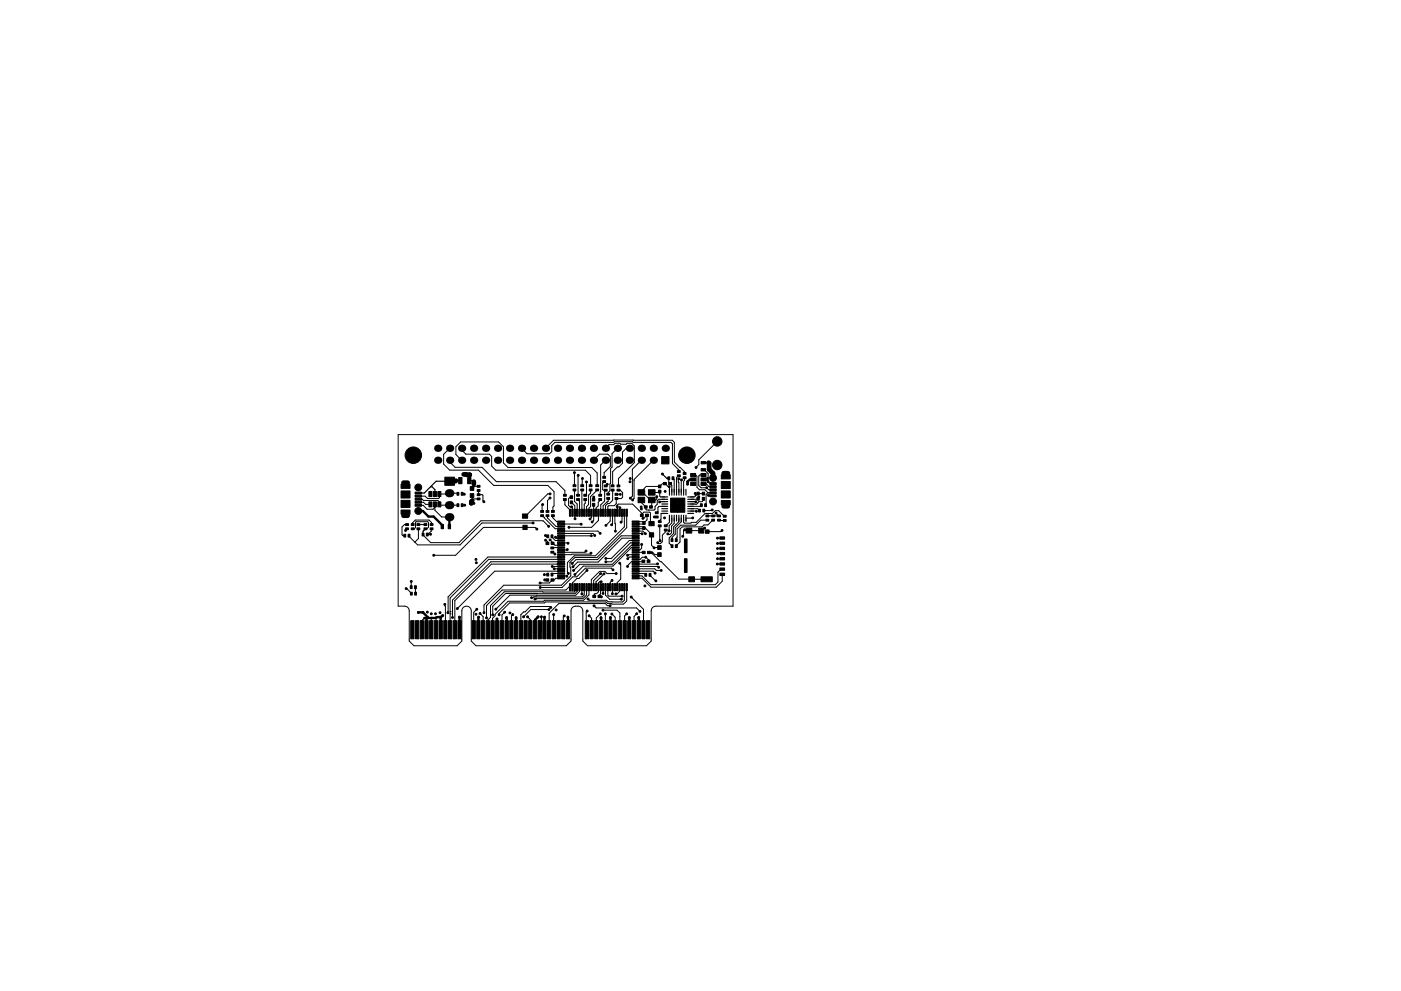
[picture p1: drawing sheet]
<svg xmlns="http://www.w3.org/2000/svg" width="297mm" height="210mm" viewBox="0 0 297 210" stroke-linecap="round" stroke-linejoin="round" font-family="sans-serif">
<g fill="none" stroke="#000" stroke-width=".21">
<path d="M84.4 92.2h71v36.4h-16.3a1 1 0 0 0-1 1v6.4l-1 1h-12.5l-1-1v-6.4a1 1 0 0 0-1-1h-.5a1 1 0 0 0-1 1v6.4l-1 1h-19.2l-1-1v-6.4a1 1 0 0 0-1-1 1 1 0 0 0-1 1v6.4l-1 1h-9.1l-1-1v-6.4a1 1 0 0 0-1-1h-1.4zM95.3 97.6v.4l1.2 1.1h5.7l3 3.1h12.7l1.9 1.9v1M95.3 95.1l-1.2 1.3v2.1l1.2 1.2h6.1l3.3 3.3h11.4l1.4 1.3v3l-.3 .3v.9M97.9 95.1v.4l.9 .9h5l.4 .4v2.1l.9 .9h19l1.1 1.1v2.1M97.9 97.6l-1.2-1.2v-1.6l1-1h8l1 1v3.4l1 1h17.8l1.1 1.1v2.7M110.6 94.7v.4l1.2 1.2h4.7l.5-.5v-1.3l.6-.6h12.5l.2-.2 12 .2 .3 .3v4.1l1.3 1.4v.3M115.7 95.1l1.7-1.7h25.1l.5 .4v4.2l2.2 2.1v.4M125.8 97.1v.5l1.3-1.2h1.8l.5 .5v2.1l-1.3 1.3v1M128.4 97.6l-1 1.1-.1 6.4M128.4 95.1l.7-.8h1l.3-.2h1l.2 .2 2.3-.2 .6 .5v3.6l-3.4 3.3v1.6M130.9 95.1l-1.1 1.1v2.9l-.3 .3-.2 4.7-.4 .4v.3M130.9 97.6v.3"/>
<path d="M133.4 95.5v-.4h-.6l-.8 .8v2.4l-.8 .8h-.3l-1 1v3M136 95v.1M136 97.6l-1.9 2v5.7l-.5 .4M138.5 97.6l-4.1 4.1v4.1l-.3 .3M149.1 99.7h.2l.8 .8v1.7M151.6 93.7h.5l-3.9 3.9v1l-.6 .6M86 102.4v.8M86 108.7v.7M86.3 111.3h-.6l-.5 .5v1.7l.2 .1h.4M86.4 112.2l-.4 .3M87.5 111.3v-.4l.6-.6h2.9l.5 .6v.4M88.7 105.9h.8l.3 .3h3l.4 .3v.5l.1 .2h3.8"/>
<path d="M88.7 107.2h1l.9 .8h1.2l.4-.3M88.7 106.6h1.1l.4 .4h1.1M88.7 111.3h1.5M88.7 112.2v2.1l-.8 .7M91.5 112.2l-.1 .5-.8 .7h.7M92.2 107v1.3l1.4 1.4h1.7M97.1 104.8l-.1-.2h-1.7l-.1 .2h-2v.8l-.2 .1h-2.4l-.5-.4h-1.4M98 107.2h.5M98 104.8l.4 .1M98.5 107.2h.1M100.1 103.6h.1M101.5 104.1v.9h.8l.1 .1v1.1l.2 .2"/>
<path d="M101.5 103.2h-1l-.4 .4M101.5 105.9h-1l-.4 .3M105.7 102.2h.1M113 111h-10.8l-4.7 4.6h-9l-1.8-2M113.8 112.3l-.3-.4h-11l-5.9 5.9h-4.6M114.9 109.4l2.8 2.8h1.3M115.1 107l-.2 1.5M115.7 113.7l.4 .1M115.7 113.6v.1M115.7 114.6l.4 .3v.4M116.1 109.4v.5l1.8 1.8h1.1M116.3 111.7l-1.2-1.2h-13.1l-4.7 4.6h-6l-1.6-1.6v-.8l1.1-.9v-.9l-.1-.2h-2.5l-.1 .1v1.1l-.3 .3h-.3"/>
<path d="M116.6 105.6l-.5 .6v2.3M116.6 104.8h-.5l-4.8 4.7M116.6 114.5l.6 .6v.2l.5 .4h1.3M117 113.8v.2l.7 .7h1.3M117.1 117.2l.6 .3M117.2 109.4v.4l.8 .9h1M117.8 114l.2 .2h1M119 118.2h-15.5l-8.5 8.4v3.4M119 115.2l1.4 .1M119 118.7h-15.4l-8.2 8.2v7.4M119 111.2h4.2M119 116.2l-1.9 .1"/>
<path d="M119 119.2h-14.9l-8.2 8.1v3.7M119 119.7h-14.8l-7.8 7.7v6.9M119 113.2h6.8l.3 .4M119 112.7h7.8l.4 .5M119.8 106v1.1l1.1 1.1v.6M120.3 116.6l-1.3 .1M121.2 105.5h-.4l-.3 .3v1.4l.9 .5v1.1M121.2 106.6h.1M121.2 106.6l.7 .7v2.8M121.8 103.9v2.5l.6 .5v1.9M121.8 100.3v2.7M122.6 106l.3 .4v2.4"/>
<path d="M122.6 100.9v4.2M123.4 103.9v4.9M123.5 101.5l-.1 1.5M124.1 106v.8l-.2 .2v1.8M124.2 116.9l-.2 .3h-5M124.3 102.3v2.4l-.2 .4M125.2 103.9v.7l-.4 .4v2.1l-.4 .4v1.3M125.3 117.4l-.2 .2-6.1 .1M125.4 108.8v1l-.3 .3M125.4 113.7h-6.4M125.9 107.1v3.3l-.3 .3M125.9 105.5v.5"/>
<path d="M126 118.3h.1M126.6 103.9v.1M126.6 104l-1.4 1.4v2.1l-.3 .3v1M126.9 108.8v1.6l-1.5 1.5h-4.8M127.3 106l-.5 .5v.8l-.4 .5v1M128.1 102.2l-.3 .3v1.4l.6 .1-.2 .2v2.1l-.8 .8v1.7M128.4 103.1h.1M128.7 102.8l-.3 .3M128.9 105.7v.6l-1 1v1.5M129.4 108.8v1.8l-.9 .9M129.9 108.8v2.3l-.2 .2M129.9 104v2.1l-.7 .7h-.4l-.4 .5v1.5"/>
<path d="M130.4 108.8l.1 3.9M130.7 104.9h.8M130.9 107.5h.1M130.9 108.8v-1.6l.2-.2h3l2 1.9v.4M131.1 104h.4l.5 .5v1l-.3 .3h-1v1.1l-.5 .4h-1.1l-.2 .2v1.3M131.4 119.5l.2 .2v3.2l-.7 .7v1M131.4 107.7v1.1M131.9 108.8v1.8l-.2 .2M132.4 108.8v3l-6.2 6.1h-4.5l-1.4 1.5v2.1l.2 .2M132.9 108.8v3.2l-6.3 6.3h-4.7l-1.1 1 .2 2.9-2 2h-12.2l-4.2 4.2v1.6M134.1 101.8h.1M134.4 101.9h.1"/>
<path d="M134.8 110.7h1.7l.2 .3-.2 .2h-1.7M134.8 118.2h-1.3l-.4 .3M134.8 117.7h-1.6l-.2 .1M134.8 117.2h1.7M134.8 115.2h-1.1l-4.1 4h-1.2M134.8 118.7h.9l.5-.5h.8l.5 .6v.3M134.8 116.2h-.9l-4 3.9h-6.2l-1.8 1.8M134.8 115.7h-.9l-4.1 4h-6.9l-1.3 1.3M134.8 111.7l1.6 .1 .3 .3-.2 .1h-1.7M134.8 114.2h-2.9l-5.1 5.1h-4.3l-1 .9M134.8 113.7h-3.1l-5 5h-4.6l-.8 .8M134.8 113.2l1.3 .1"/>
<path d="M134.8 112.7h1.5l.5 .5M134.8 114.7h-1.4l-3.8 3.8h-1.2M136 115.5v.8l-.3 .4h-.9M136.1 109.1l.4-.4h1.2l.2 .1v2.1l.2 .2M136.3 110l.9-.7v1l-.7 .7M136.4 119.1l-.1 .1h-2.4l-.8 .8v.2M136.5 112.1h.3l1.3 1.3v2.3l.6 .5h1.1M137.6 117.2l.6 .1M138.2 117.3h.2l.4 .4h1M138.2 117.3l5.7 5.6h2.7M138.2 104.5h1.5l.2-.2v1l.1 .1h.9M138.2 106.1v1.3l-.2 .2"/>
<path d="M138.7 109.7h.1M138.7 109.7h.5M139.4 119.6l-4.6 .1M139.9 111.6l.1 3.1M140.9 107.4h-1.2l-.2 .2v.9l-.3 .3M140.9 108.9l-.7 .1v1.1l-.3 .3v.3M140.9 106.4l-1 .1M140.9 105.9h-1.2l-.4 .4v.7l-.4 .4v.6l-.2 .2h-1.6l-.2-.2v-.4l-.9-1v-.5M141.1 112.5v.3l-.7 .7v1.4l-.4 .4h-.3l-.2-.2M141.1 111.6h.1M141.8 101.5v.8l.6 .7v1.4M141.9 104.4v-1.1h-.2l-.7-.7h-.5l-.6 .6h-2.9l-1 1v.3h.3l1.6 1.6h1.1l.2-.2v-.5"/>
<path d="M141.9 109.9v.9l-.7 .8M142.1 102.5v.1M142.4 109.9v1.1l-.5 .5v1.1M142.7 101.5l.2 .2v2.7M142.9 109.9v1.2l-.5 .5v1.4l-.4 .4-.4-.1M143.3 111.3h.1M143.9 101.6l-.1 .7 .1 .1v2M143.9 100.9l-.5 .4v3.1M143.9 109.9v.8l-1.1 1.1v1.4l-.9 .9v1.1l.6 .7M144.4 109.9v.8l-1.2 1.3v1.3l-.7 .7v.6M144.5 101.8l-.1 2.6M145.2 101.4v.5l-.3 .2v2.3"/>
<path d="M146.4 107.9h1.5l.4 .4M146.4 106.4l1.1 .1M146.4 108.4l1.2 .1M146.9 109.9h-1.5v.7M147 100.8h.5l.3 .3v2.3l.5 .5h1.2l.6 .7M147.4 104.7l.1 .5M148.2 105.4v.3l-.3 .2h-1.5M148.7 107.2l-.3 .2h-2M149 100.9h.2M149.1 105.8v.3l-.3 .3h-.6l-.5 .6-1.3-.1M149.1 104.7h-1.1l-.7 .7h-.9M149.2 102.7h.6l.5 .6h.9"/>
<path d="M149.2 100.8h-.9l-.1 .2v2l.4 .5h1.2M149.4 112l-.5 .6-4-.1v1.1l-.1 .2M149.8 103.5h.1M149.8 103.5l.4 .4h1M150 110.4h-1.4l-1.1 1h-3.2l-.7 .8-.1 2.4M150.2 105.1l1 .1M150.6 102.6h.6M151 108.2l-.1 .1h-1.7M151.2 104.6h-1.2l-.3 .3-.1 2.3M151.2 110.4l-1.1 1h-.8l-.4 .4h-4.3l-.4 .4v2.8l-.8 .9M152.1 119.7h1M152.1 119.7h.1"/>
<path d="M152.1 118.5l1 .1M152.1 114.2h.1M152.1 114.2h1M152.2 117.5h.9M152.2 117.5h.1M152.4 110.4h1.3M153.1 112.5l-.3 .3h-2.9M153.1 115.3h-1M153.1 116.4h-1M153.7 109.5l-1.3-1.1h-.8l-.5 .5h-1.6l-1.9 1.9-2.5 .2-.2-.2v-.9M153.9 100.4v.8M153.9 106.7v.7"/>
<path d="M86.1 124.9l1.1 1.1M87.2 123.4v1.2M88.1 124.6v1.3M88.1 125.9v.1M91.4 131.2v3.1M92.4 131.1v3.2M93.3 130.9l.1 .1M93.4 131h.1M93.9 130.6l-.5 .4M94.3 128.2l.1 .4v5.7M95.4 130.2h.1M95.4 129.8h.1"/>
<path d="M97.4 130.9v.1M101.1 129.3l-.7 .6v4.4M101.5 130.9l-.1 .1M101.8 130.2l.6 .6v3.5M107 129.9l-.6 .6v3.8M107.4 130.9v.2M108.7 130.4l-.3 .3v3.6M109.4 131v.1M111.9 130.9l.5 .5v2.9M113.9 125.9l.1 .1M114.8 130.9v3l-.4 .4M115.4 121.9h.7"/>
<path d="M115.4 130.9h.1M115.5 123l.5 .1M116.4 129.3h-3.9l-1.5 1.6M116.8 128.9l-.2-.2h-4.1l-1.2 1.1h-.3l-.6 .6v3.9M117.1 120.2h1.9M117.1 120.2h.1M117.4 130.4v3.9M117.5 120.7h.1M117.5 120.7h1.5M119 122.2l1.2 .1M119 122.7h-1.1l-.4 .4h-.4l-.6 .6h-2M119 121.7h-1.7l-.3 .2"/>
<path d="M119 121.2h-14.1l-7.9 7.9M119.6 130.7l-.2 .2v3.4M120.4 130.9v.1M120.9 124.6h-.3l-.6 .6h-13.5l-3.3 3.3v2.6M121.9 124.6v.9l-.2 .1h-14.8l-2.9 2.9v2.5l-.6 .5v2.8M122.4 124.6v.9l-.5 .5-14.7-.1-2.7 2.7v1.9M122.9 124.6v.9l-.9 .8h-13.9l-3 2.9M123.4 126h.1M123.4 124.6v1.4M123.9 124.6v1.6l-.5 .5-10.2-.1-.2 .2h-.3M124.4 124.6v1.6l-.8 .8-10.2 .1M124.5 121l-1.8 1.7h-.4l-.9 1v.9"/>
<path d="M124.5 129.6l-.2 .2v4.3l.1 .2M124.9 124.6v1.6l-1.2 1.2h-8.2l-.2 .2h-7.6l-2.7 2.7v.3l-.6 .6v3.1M124.9 130.7l.5 .5v3.1M125.9 128.5l.5 .5h8.5l.8 .7M127.3 130.2l-.9 .9v3.2M127.3 121.7l-1.4 1.5v1.4M127.4 124.6l-.1 1.4-.2 .2v.3l.4 .1M127.4 131v.1M127.5 123.4h-.4l-.2 .3v1.9l-.4 .4-.5 .1v.4M127.8 129.5h3l.6 .6v4.2M127.9 124.6v1.3M127.9 125.9h.1"/>
<path d="M128.1 121.7l-1.7 1.7v1.2M128.4 130.2v4.1M128.4 124.6v1.7l.8 .8h2.6M128.9 124.6v1.7l.2 .2h2.8M129.4 128.5h-.6l-.5-.4h-9.8l-2.1 2v4.2M129.4 131h.1M129.7 130.3l.7 .7v3.3M129.8 123.1l-.4 .4v1.1M129.9 125.9l-.1 .1M129.9 124.6v1.3M130 120.9l-.4-.4h-5.5l-1.8 1.9h-.9l-2.2 2.2h-4.7M130.6 121.7h-1.9l-.5-.5h-1.1l-1.7 1.8v1.6"/>
<path d="M130.9 123.8h.1M131.4 124.6v.9l-.5 .5h-.3M132.4 124.6v2.8l-.4 .3h-3.1l-.3-.3h-3.7l-.2-.3M132.9 130.2l-.5 .5v3.6M132.9 124.6v2.9l-.7 .7h-2.5l-.1-.2h-.8l-.3-.3h-12.9l-.2 .2h-7.4l-2.2 2.2v.3M133.4 131h.1M133.8 126.7l2.6 2.6v5M134.4 134.2v.1M134.8 121.7h1.8l.3 .3M134.8 120.2h4.7l.1 .2M134.8 120.7h4l.4 .3h1M134.8 121.2h3.7l.4 .4"/>
<path d="M135 130.2l-.6 .6v3.5M135.4 131h.1M137.8 122l1.3 1.2M146.6 122.9h3.2M146.6 122.9h.1M153.1 120.8h-.2l-.7 .6v2.1l-.5 .5h-13.7l-1.9-1.8h-1.3M153.1 121.9v1.4l-1.2 1.3h-13.9l-1.9-1.9h-1.3"/>
</g>
<g fill="#000" stroke="#000" stroke-width=".21">
<path d="M140.3 96.9h1.5v1.5h-1.5zM143.6 99.8h.6v.4h-.6zM148.7 97.9h.9v.5h-.9zM148.7 99.4h.9v.5h-.9zM85 106.2h1.9v1.5h-1.9zM85 108.2h1.9v.9h-1.9zM85 104.2h1.9v1.5h-1.9zM85 102.7h1.9v.9h-1.9zM85.6 113.3h.4v.6h-.4zM86 112h.6v.4h-.6zM86 111.1h.6v.4h-.6zM86.5 113.3h.4v.6h-.4z"/>
<path d="M87.2 112h.6v.4h-.6zM87.2 111.1h.6v.4h-.6zM88 104.4h1.4v.4h-1.4zM88 105.1h1.4v.4h-1.4zM88 105.7h1.4v.4h-1.4zM88 106.4h1.4v.4h-1.4zM88 107h1.4v.4h-1.4zM88.4 112h.6v.4h-.6zM88.4 111.1h.6v.4h-.6zM89.5 113.1h.4v.6h-.4zM89.9 112h.6v.4h-.6zM89.9 111.1h.6v.4h-.6z"/>
<path d="M90.4 113.1h.4v.6h-.4zM90.9 106.5h.7v1h-.7zM90.9 104.3h.7v1h-.7zM91.2 112h.6v.4h-.6zM91.2 111.1h.6v.4h-.6zM91.9 106.5h.6v1h-.6zM91.9 104.3h.6v1h-.6zM92.8 106.5h.7v1h-.7zM92.8 104.3h.7v1h-.7zM93.5 111.3h.5v.9h-.5zM95 111.3h.5v.9h-.5zM94.3 101.2h2v1.8h-2z"/>
<path d="M96.9 106.9h.4v.6h-.4zM96.9 104.5h.4v.6h-.4zM97.8 106.9h.4v.6h-.4zM97.3 101.3h.7v1.3h-.7zM97.8 104.5h.4v.6h-.4zM99.7 103.2h.8v.8h-.8zM99.7 104.7h.8v.8h-.8zM99.2 101.3h.7v1.3h-.7zM101.2 103h.6v.4h-.6zM101.2 103.9h.6v.4h-.6zM101.2 104.8h.6v.4h-.6zM101.2 105.7h.6v.4h-.6z"/>
<path d="M110.9 111.5h.9v.9h-.9zM110.8 109.1h1.1v.9h-1.1zM114.6 108.3h.6v.4h-.6zM114.6 109.2h.6v.4h-.6zM115.8 108.3h.6v.4h-.6zM115.8 109.2h.6v.4h-.6zM115.9 113.5h.4v.6h-.4zM115.8 115h.6v.5h-.6zM116.8 116.1h.6v.4h-.6zM116.8 117h.6v.4h-.6zM116.9 108.3h.6v.4h-.6zM116.9 109.2h.6v.4h-.6z"/>
<path d="M116.8 113.5h.4v.6h-.4zM116.9 115h.6v.5h-.6zM119.5 104.9h.6v.4h-.6zM119.5 105.8h.6v.4h-.6zM118.2 110.5h1.5v.3h-1.5zM118.2 111h1.5v.3h-1.5zM118.2 111.5h1.5v.3h-1.5zM118.2 112h1.5v.3h-1.5zM118.2 112.5h1.5v.3h-1.5zM118.2 113h1.5v.3h-1.5zM118.2 113.5h1.5v.3h-1.5zM118.2 114h1.5v.3h-1.5z"/>
<path d="M118.2 114.5h1.5v.3h-1.5zM118.2 115h1.5v.3h-1.5zM118.2 115.5h1.5v.3h-1.5zM118.2 116h1.5v.3h-1.5zM118.2 116.5h1.5v.3h-1.5zM118.2 117h1.5v.3h-1.5zM118.2 117.5h1.5v.3h-1.5zM118.2 118h1.5v.3h-1.5zM118.2 118.5h1.5v.3h-1.5zM118.2 119h1.5v.3h-1.5zM118.2 119.5h1.5v.3h-1.5zM120.7 108h.3v1.5h-.3z"/>
<path d="M121.2 108h.3v1.5h-.3zM120.9 106.3h.5v.6h-.5zM120.9 105.2h.5v.6h-.5zM121.5 102.8h.6v.4h-.6zM121.5 103.7h.6v.4h-.6zM121.7 108h.3v1.5h-.3zM122.2 108h.3v1.5h-.3zM122.3 104.9h.6v.4h-.6zM122.3 105.8h.6v.4h-.6zM122.7 108h.3v1.5h-.3zM123.1 102.8h.6v.4h-.6zM123.1 103.7h.6v.4h-.6z"/>
<path d="M123.2 108h.3v1.5h-.3zM123.7 108h.3v1.5h-.3zM123.8 104.9h.6v.4h-.6zM123.8 105.8h.6v.4h-.6zM124.2 108h.3v1.5h-.3zM124.7 108h.3v1.5h-.3zM124.9 102.8h.6v.4h-.6zM124.9 103.7h.6v.4h-.6zM125.2 108h.3v1.5h-.3zM125.7 108h.3v1.5h-.3zM125.6 106.8h.5v.6h-.5zM125.6 105.7h.5v.6h-.5z"/>
<path d="M126.2 108h.3v1.5h-.3zM126.3 102.8h.6v.4h-.6zM126.3 103.7h.6v.4h-.6zM126.7 108h.3v1.5h-.3zM127 104.9h.6v.4h-.6zM127 105.8h.6v.4h-.6zM127.2 108h.3v1.5h-.3zM127.7 108h.3v1.5h-.3zM127.8 101.1h.6v.4h-.6zM127.8 102h.6v.4h-.6zM128.1 102.9h.6v.4h-.6zM128.1 103.8h.6v.4h-.6z"/>
<path d="M128.2 108h.3v1.5h-.3zM128.6 104.6h.6v.4h-.6zM128.6 105.5h.6v.4h-.6zM128.7 108h.3v1.5h-.3zM129.2 108h.3v1.5h-.3zM129.6 102.9h.6v.4h-.6zM129.6 103.8h.6v.4h-.6zM129.7 108h.3v1.5h-.3zM130.2 108h.3v1.5h-.3zM130.4 104.7h.6v.4h-.6zM130.4 105.6h.6v.4h-.6zM130.7 108h.3v1.5h-.3z"/>
<path d="M130.8 102.9h.6v.4h-.6zM130.8 103.8h.6v.4h-.6zM131.2 108h.3v1.5h-.3zM131.7 108h.3v1.5h-.3zM132.2 108h.3v1.5h-.3zM132.7 108h.3v1.5h-.3zM134 119.5h1.5v.3h-1.5zM134 119h1.5v.3h-1.5zM134 118.5h1.5v.3h-1.5zM134 118h1.5v.3h-1.5zM134 117.5h1.5v.3h-1.5zM134 117h1.5v.3h-1.5z"/>
<path d="M134 116.5h1.5v.3h-1.5zM134 116h1.5v.3h-1.5zM134 115.5h1.5v.3h-1.5zM134 115h1.5v.3h-1.5zM134 114.5h1.5v.3h-1.5zM134 114h1.5v.3h-1.5zM134 113.5h1.5v.3h-1.5zM134 113h1.5v.3h-1.5zM134 112.5h1.5v.3h-1.5zM134 112h1.5v.3h-1.5zM134 111.5h1.5v.3h-1.5zM134 111h1.5v.3h-1.5z"/>
<path d="M134 110.5h1.5v.3h-1.5zM135.8 109.1h.6v.5h-.6zM136.1 118.8h.6v.5h-.6zM136.2 117h.6v.5h-.6zM136.6 107.3h.6v.5h-.6zM135.3 105.5h1.4v1.2h-1.4zM135.3 103.9h1.4v1.2h-1.4zM136.3 111.8h.5v.6h-.5zM136.3 110.7h.5v.6h-.5zM136.9 109.1h.6v.5h-.6zM137.2 118.8h.6v.5h-.6zM137.3 117h.6v.5h-.6z"/>
<path d="M137.7 107.3h.6v.5h-.6zM137.7 113h.9v.9h-.9zM137.6 110.6h1.1v.9h-1.1zM137.5 103.9h1.4v1.2h-1.4zM137.5 105.5h1.4v1.2h-1.4zM138.9 108.6h.6v.4h-.6zM138.9 109.5h.6v.4h-.6zM139.4 115.8h.8v.8h-.8zM139.4 117.3h.8v.8h-.8zM139.6 110.5h.6v.4h-.6zM139.6 111.4h.6v.4h-.6zM139.6 104h.5v.6h-.5z"/>
<path d="M139.6 102.9h.5v.6h-.5zM140.8 111.4h.6v.4h-.6zM140.8 112.3h.6v.4h-.6zM140.7 102.4h.6v.5h-.6zM141.6 101.2h.4v.6h-.4zM142.3 114.3h.4v.6h-.4zM142.3 115.6h.4v.6h-.4zM141.8 102.4h.6v.5h-.6zM142.5 101.2h.4v.6h-.4zM143.2 114.3h.4v.6h-.4zM143.2 115.6h.4v.6h-.4zM143.6 100.7h.6v.4h-.6z"/>
<path d="M142.2 107.2h1.5v1.5h-1.5zM142.2 105.7h1.5v1.5h-1.5zM144.9 100.3h.6v.4h-.6zM144.9 101.2h.6v.4h-.6zM143.7 105.7h1.5v1.5h-1.5zM143.7 107.2h1.5v1.5h-1.5zM145.1 114.4h.6v2.9h-.6zM145.5 112.1h1.2v1h-1.2zM146.4 100.5h1.1v.6h-1.1zM146.4 102.4h1.1v.6h-1.1zM146.4 101.4h1.1v.7h-1.1zM147.8 105.5h.5v.6h-.5z"/>
<path d="M147.8 104.4h.5v.6h-.5zM148.5 106.9h.4v.6h-.4zM148.1 108h.4v.6h-.4zM148.1 112.1h1.1v1h-1.1zM149.4 106.9h.4v.6h-.4zM148.9 105.5h.5v.6h-.5zM148.9 104.4h.5v.6h-.5zM149 108h.4v.6h-.4zM148.6 102.4h1.1v.6h-1.1zM148.6 101.4h1.1v.7h-1.1zM148.6 100.5h1.1v.6h-1.1zM149.7 110.2h.6v.4h-.6z"/>
<path d="M149.7 109.3h.6v.4h-.6zM149.6 112.4h.7v.8h-.7zM150.9 110.2h.6v.4h-.6zM150.9 109.3h.6v.4h-.6zM150.5 105h1.3v.4h-1.3zM150.5 104.4h1.3v.4h-1.3zM150.5 103.7h1.3v.4h-1.3zM150.5 103.1h1.3v.4h-1.3zM150.5 102.4h1.3v.4h-1.3zM152.1 110.2h.6v.4h-.6zM152.1 109.3h.6v.4h-.6zM153.4 109.3h.6v.4h-.6z"/>
<path d="M153.4 110.2h.6v.4h-.6zM152.6 119.4h1v.5h-1zM152.6 118.3h1v.5h-1zM152.6 117.2h1v.5h-1zM152.6 116.1h1v.5h-1zM152.6 115h1v.5h-1zM152.6 113.9h1v.5h-1zM152.9 102.2h1.9v1.5h-1.9zM152.9 100.7h1.9v.9h-1.9zM152.9 104.2h1.9v1.5h-1.9zM152.9 106.2h1.9v.9h-1.9zM87 124.3h.4v.6h-.4z"/>
<path d="M87 125.7h.4v.6h-.4zM87.1 131.7h.7v3.8h-.7zM87.9 124.3h.4v.6h-.4zM87.9 125.7h.4v.6h-.4zM88.1 131.7h.7v3.8h-.7zM89.1 131.7h.7v3.8h-.7zM90.1 131.7h.7v3.8h-.7zM91.1 131.7h.7v3.8h-.7zM92.1 131.7h.7v3.8h-.7zM93.1 131.7h.7v3.8h-.7zM94.1 131.7h.7v3.8h-.7zM95.1 131.7h.7v3.8h-.7z"/>
<path d="M96.1 131.7h.7v3.8h-.7zM97.1 131.7h.7v3.8h-.7zM100.1 131.7h.7v3.8h-.7zM101.1 131.7h.7v3.8h-.7zM102.1 131.7h.7v3.8h-.7zM103.1 131.7h.7v3.8h-.7zM104.1 131.7h.7v3.8h-.7zM105.1 131.7h.7v3.8h-.7zM106.1 131.7h.7v3.8h-.7zM107.1 131.7h.7v3.8h-.7zM108.1 131.7h.7v3.8h-.7zM109.1 131.7h.7v3.8h-.7z"/>
<path d="M110.1 131.7h.7v3.8h-.7zM111.1 131.7h.7v3.8h-.7zM112.1 131.7h.7v3.8h-.7zM113.1 131.7h.7v3.8h-.7zM114.1 131.7h.7v3.8h-.7zM115.1 131.7h.7v3.8h-.7zM116.1 131.7h.7v3.8h-.7zM115.7 122.8h.6v.5h-.6zM115.9 121.6h.4v.6h-.4zM117.1 131.7h.7v3.8h-.7zM116.8 121.6h.4v.6h-.4zM116.8 122.8h.6v.5h-.6z"/>
<path d="M118.1 131.7h.7v3.8h-.7zM119.1 131.7h.7v3.8h-.7zM118.2 120h1.5v.3h-1.5zM118.2 120.5h1.5v.3h-1.5zM118.2 121h1.5v.3h-1.5zM118.2 121.5h1.5v.3h-1.5zM118.2 122h1.5v.3h-1.5zM118.2 122.5h1.5v.3h-1.5zM120.1 131.7h.7v3.8h-.7zM120.7 123.8h.3v1.5h-.3zM121.2 123.8h.3v1.5h-.3zM121.7 123.8h.3v1.5h-.3z"/>
<path d="M122.2 123.8h.3v1.5h-.3zM122.7 123.8h.3v1.5h-.3zM123.2 123.8h.3v1.5h-.3zM123.7 123.8h.3v1.5h-.3zM124.1 131.7h.7v3.8h-.7zM124.2 123.8h.3v1.5h-.3zM124.7 123.8h.3v1.5h-.3zM125.1 131.7h.7v3.8h-.7zM125.2 123.8h.3v1.5h-.3zM125.7 123.8h.3v1.5h-.3zM126.1 131.7h.7v3.8h-.7zM126.2 123.8h.3v1.5h-.3z"/>
<path d="M125.7 126.3h.6v.5h-.6zM126.7 123.8h.3v1.5h-.3zM127.1 131.7h.7v3.8h-.7zM127.2 123.8h.3v1.5h-.3zM126.8 126.3h.6v.5h-.6zM127.7 123.8h.3v1.5h-.3zM128.1 131.7h.7v3.8h-.7zM128.2 123.8h.3v1.5h-.3zM128.7 123.8h.3v1.5h-.3zM129.1 131.7h.7v3.8h-.7zM129.2 123.8h.3v1.5h-.3zM129.7 123.8h.3v1.5h-.3z"/>
<path d="M130.1 131.7h.7v3.8h-.7zM130.2 123.8h.3v1.5h-.3zM130.7 123.8h.3v1.5h-.3zM131.1 131.7h.7v3.8h-.7zM131.2 123.8h.3v1.5h-.3zM131.7 123.8h.3v1.5h-.3zM132.1 131.7h.7v3.8h-.7zM132.2 123.8h.3v1.5h-.3zM132.7 123.8h.3v1.5h-.3zM133.1 131.7h.7v3.8h-.7zM134.1 131.7h.7v3.8h-.7zM135.1 131.7h.7v3.8h-.7z"/>
<path d="M134 122.5h1.5v.3h-1.5zM134 122h1.5v.3h-1.5zM134 121.5h1.5v.3h-1.5zM134 121h1.5v.3h-1.5zM134 120.5h1.5v.3h-1.5zM134 120h1.5v.3h-1.5zM136.1 131.7h.7v3.8h-.7zM137.1 131.7h.7v3.8h-.7zM136.7 121.7h.4v.6h-.4zM137.6 121.7h.4v.6h-.4zM145.1 118.5h.6v3h-.6zM146 122.4h1.2v1h-1.2z"/>
<path d="M148.6 122.4h2.4v1h-2.4zM152.6 121.6h1v.5h-1zM152.6 120.5h1v.5h-1z"/>
<circle cx="87.6" cy="96.6" r="1.75"/>
<circle cx="145.6" cy="96.6" r="1.75"/>
<circle cx="147.6" cy="99.2" r=".2"/>
<circle cx="152.1" cy="93.7" r="1"/>
<circle cx="152.1" cy="98.7" r="1"/>
<circle cx="86" cy="112.5" r=".2"/>
<circle cx="88.7" cy="103.4" r=".72"/>
<circle cx="88.7" cy="108.4" r=".73"/>
<circle cx="91.3" cy="113.4" r=".2"/>
<circle cx="92" cy="117.8" r=".2"/>
<circle cx="98.3" cy="100.6" r=".2"/>
<circle cx="98.4" cy="104.9" r=".2"/>
<circle cx="98.5" cy="107.2" r=".2"/>
<circle cx="98.9" cy="100.7" r=".2"/>
<circle cx="99.6" cy="100.7" r=".2"/>
<circle cx="99.9" cy="106.8" r=".2"/>
<circle cx="100.5" cy="106.8" r=".2"/>
<circle cx="100.9" cy="118.7" r=".2"/>
<circle cx="101" cy="119.4" r=".2"/>
<circle cx="102.6" cy="106.4" r=".2"/>
<circle cx="113" cy="111" r=".2"/>
<circle cx="113.8" cy="112.3" r=".2"/>
<circle cx="115" cy="107" r=".2"/>
<circle cx="115.7" cy="113.6" r=".2"/>
<circle cx="115.7" cy="114.6" r=".2"/>
<circle cx="116.3" cy="111.7" r=".2"/>
<circle cx="116.6" cy="105.6" r=".2"/>
<circle cx="116.6" cy="104.8" r=".2"/>
<circle cx="116.6" cy="114.5" r=".2"/>
<circle cx="117.7" cy="117.5" r=".2"/>
<circle cx="117.8" cy="114" r=".2"/>
<circle cx="120.3" cy="116.6" r=".2"/>
<circle cx="120.4" cy="115.3" r=".2"/>
<circle cx="120.6" cy="111.9" r=".2"/>
<circle cx="121.2" cy="107.5" r=".2"/>
<circle cx="121.3" cy="119.5" r=".2"/>
<circle cx="121.8" cy="100.3" r=".2"/>
<circle cx="121.9" cy="110.1" r=".2"/>
<circle cx="122.6" cy="100.9" r=".2"/>
<circle cx="123.2" cy="111.2" r=".2"/>
<circle cx="123.5" cy="101.5" r=".2"/>
<circle cx="124.3" cy="116.9" r=".2"/>
<circle cx="124.3" cy="102.3" r=".2"/>
<circle cx="125.1" cy="110.1" r=".2"/>
<circle cx="125.3" cy="117.4" r=".2"/>
<circle cx="125.4" cy="113.7" r=".2"/>
<circle cx="125.6" cy="110.7" r=".2"/>
<circle cx="125.9" cy="105.5" r=".2"/>
<circle cx="126.1" cy="113.6" r=".2"/>
<circle cx="127.2" cy="113.2" r=".2"/>
<circle cx="128.4" cy="119.2" r=".2"/>
<circle cx="128.4" cy="118.5" r=".2"/>
<circle cx="128.5" cy="111.5" r=".2"/>
<circle cx="128.7" cy="102.8" r=".2"/>
<circle cx="129.7" cy="111.3" r=".2"/>
<circle cx="130.5" cy="112.7" r=".2"/>
<circle cx="130.9" cy="107.5" r=".2"/>
<circle cx="131.4" cy="119.5" r=".2"/>
<circle cx="131.4" cy="107.7" r=".2"/>
<circle cx="131.5" cy="104.9" r=".2"/>
<circle cx="131.7" cy="110.8" r=".2"/>
<circle cx="133" cy="117.8" r=".2"/>
<circle cx="133.1" cy="118.5" r=".2"/>
<circle cx="133.6" cy="102.2" r=".2"/>
<circle cx="133.6" cy="101.5" r=".2"/>
<circle cx="133.7" cy="105.7" r=".2"/>
<circle cx="134.1" cy="106.1" r=".2"/>
<circle cx="135.9" cy="107.6" r=".2"/>
<circle cx="136" cy="108" r=".2"/>
<circle cx="136" cy="115.5" r=".2"/>
<circle cx="136.1" cy="113.3" r=".2"/>
<circle cx="136.3" cy="110" r=".2"/>
<circle cx="136.8" cy="113.2" r=".2"/>
<circle cx="136.9" cy="118.2" r=".2"/>
<circle cx="138.2" cy="117.3" r=".2"/>
<circle cx="138.7" cy="116.2" r=".2"/>
<circle cx="138.7" cy="109.7" r=".2"/>
<circle cx="139.2" cy="105.4" r=".2"/>
<circle cx="139.4" cy="119.6" r=".2"/>
<circle cx="139.5" cy="115.1" r=".2"/>
<circle cx="139.9" cy="106.5" r=".2"/>
<circle cx="140" cy="114.7" r=".2"/>
<circle cx="140.4" cy="100.6" r=".2"/>
<circle cx="140.9" cy="109.9" r=".2"/>
<circle cx="141" cy="104.3" r=".2"/>
<circle cx="141.6" cy="113.3" r=".2"/>
<circle cx="141.9" cy="112.6" r=".2"/>
<circle cx="141.9" cy="103.3" r=".2"/>
<circle cx="142.9" cy="106.4" r=".2"/>
<circle cx="142.9" cy="107.9" r=".2"/>
<circle cx="143.9" cy="101.6" r=".2"/>
<circle cx="144.4" cy="106.4" r=".2"/>
<circle cx="144.4" cy="107.9" r=".2"/>
<circle cx="144.5" cy="101.8" r=".2"/>
<circle cx="144.8" cy="113.8" r=".2"/>
<circle cx="145.2" cy="112.4" r=".2"/>
<circle cx="145.8" cy="102.7" r=".2"/>
<circle cx="145.8" cy="102.2" r=".2"/>
<circle cx="146.9" cy="109.9" r=".2"/>
<circle cx="147.4" cy="104.7" r=".2"/>
<circle cx="147.5" cy="106.5" r=".2"/>
<circle cx="147.6" cy="108.5" r=".2"/>
<circle cx="148.1" cy="105.4" r=".2"/>
<circle cx="149.4" cy="112" r=".2"/>
<circle cx="149.8" cy="103.5" r=".2"/>
<circle cx="150" cy="101.5" r=".2"/>
<circle cx="150.1" cy="102.2" r=".2"/>
<circle cx="150.2" cy="105.1" r=".2"/>
<circle cx="151" cy="108.2" r=".2"/>
<circle cx="151.2" cy="101.4" r=".72"/>
<circle cx="151.2" cy="106.4" r=".72"/>
<circle cx="151.8" cy="108.9" r=".2"/>
<circle cx="152.1" cy="119.7" r=".2"/>
<circle cx="152.1" cy="115.3" r=".2"/>
<circle cx="152.1" cy="114.2" r=".2"/>
<circle cx="152.1" cy="116.4" r=".2"/>
<circle cx="152.1" cy="118.5" r=".2"/>
<circle cx="152.2" cy="117.5" r=".2"/>
<circle cx="153.1" cy="112.5" r=".2"/>
<circle cx="86.1" cy="124.9" r=".2"/>
<circle cx="87.2" cy="123.4" r=".2"/>
<circle cx="88.7" cy="129.9" r=".2"/>
<circle cx="89.7" cy="129.9" r=".2"/>
<circle cx="90.6" cy="129.9" r=".2"/>
<circle cx="91.4" cy="130.2" r=".2"/>
<circle cx="92.3" cy="130.2" r=".2"/>
<circle cx="93.3" cy="130" r=".2"/>
<circle cx="93.3" cy="130.9" r=".2"/>
<circle cx="93.9" cy="130.6" r=".2"/>
<circle cx="94.3" cy="128.2" r=".2"/>
<circle cx="95" cy="130" r=".2"/>
<circle cx="95.9" cy="131" r=".2"/>
<circle cx="97" cy="129.1" r=".2"/>
<circle cx="97.4" cy="130.9" r=".2"/>
<circle cx="100.9" cy="130.3" r=".2"/>
<circle cx="101.1" cy="129.3" r=".2"/>
<circle cx="101.5" cy="130.9" r=".2"/>
<circle cx="101.8" cy="130.2" r=".2"/>
<circle cx="102.6" cy="130" r=".2"/>
<circle cx="103.2" cy="131.1" r=".2"/>
<circle cx="104.5" cy="130.5" r=".2"/>
<circle cx="105.1" cy="129.2" r=".2"/>
<circle cx="105.4" cy="131.3" r=".2"/>
<circle cx="105.8" cy="130.4" r=".2"/>
<circle cx="107" cy="129.9" r=".2"/>
<circle cx="107.4" cy="131.1" r=".2"/>
<circle cx="108.1" cy="130" r=".2"/>
<circle cx="108.7" cy="130.4" r=".2"/>
<circle cx="109.4" cy="131.1" r=".2"/>
<circle cx="111" cy="130.9" r=".2"/>
<circle cx="111.9" cy="130.9" r=".2"/>
<circle cx="112.7" cy="126.8" r=".2"/>
<circle cx="113.4" cy="127.1" r=".2"/>
<circle cx="114.1" cy="130.9" r=".2"/>
<circle cx="114.5" cy="123.7" r=".2"/>
<circle cx="114.6" cy="124.6" r=".2"/>
<circle cx="114.8" cy="130.9" r=".2"/>
<circle cx="115.4" cy="121.9" r=".2"/>
<circle cx="115.4" cy="130.9" r=".2"/>
<circle cx="115.5" cy="123" r=".2"/>
<circle cx="116.4" cy="129.3" r=".2"/>
<circle cx="116.8" cy="128.9" r=".2"/>
<circle cx="117.1" cy="120.2" r=".2"/>
<circle cx="117.4" cy="130.4" r=".2"/>
<circle cx="117.5" cy="120.7" r=".2"/>
<circle cx="117.9" cy="129.4" r=".2"/>
<circle cx="119.6" cy="130.7" r=".2"/>
<circle cx="120.2" cy="122.3" r=".2"/>
<circle cx="120.4" cy="130.9" r=".2"/>
<circle cx="120.5" cy="121.7" r=".2"/>
<circle cx="121.5" cy="120.2" r=".2"/>
<circle cx="121.6" cy="121" r=".2"/>
<circle cx="121.9" cy="121.9" r=".2"/>
<circle cx="123.4" cy="126" r=".2"/>
<circle cx="124.5" cy="121" r=".2"/>
<circle cx="124.5" cy="129.6" r=".2"/>
<circle cx="124.7" cy="127.1" r=".2"/>
<circle cx="124.9" cy="130.7" r=".2"/>
<circle cx="126" cy="128.5" r=".2"/>
<circle cx="127.3" cy="130.2" r=".2"/>
<circle cx="127.3" cy="121.7" r=".2"/>
<circle cx="127.4" cy="131.1" r=".2"/>
<circle cx="127.5" cy="123.4" r=".2"/>
<circle cx="127.5" cy="126.6" r=".2"/>
<circle cx="127.8" cy="129.5" r=".2"/>
<circle cx="127.9" cy="125.9" r=".2"/>
<circle cx="128.1" cy="121.7" r=".2"/>
<circle cx="128.4" cy="130.2" r=".2"/>
<circle cx="129.4" cy="128.5" r=".2"/>
<circle cx="129.4" cy="131" r=".2"/>
<circle cx="129.7" cy="130.3" r=".2"/>
<circle cx="129.8" cy="123.1" r=".2"/>
<circle cx="129.8" cy="126" r=".2"/>
<circle cx="130" cy="120.9" r=".2"/>
<circle cx="130.6" cy="126" r=".2"/>
<circle cx="130.6" cy="121.7" r=".2"/>
<circle cx="131.7" cy="127.1" r=".2"/>
<circle cx="131.9" cy="126.5" r=".2"/>
<circle cx="132.9" cy="130.2" r=".2"/>
<circle cx="133.1" cy="120.2" r=".2"/>
<circle cx="133.4" cy="131" r=".2"/>
<circle cx="133.8" cy="126.7" r=".2"/>
<circle cx="135" cy="130.2" r=".2"/>
<circle cx="135.4" cy="131" r=".2"/>
<circle cx="135.7" cy="129.7" r=".2"/>
<circle cx="136.7" cy="124.3" r=".2"/>
<circle cx="138.9" cy="121.6" r=".2"/>
<circle cx="139.1" cy="123.2" r=".2"/>
<circle cx="139.6" cy="120.4" r=".2"/>
<circle cx="140.2" cy="121" r=".2"/>
</g>
<g fill="none" stroke="#000" stroke-width=".25">
<path d="M149.1 98.2h1.1M91.3 103.3h.3l.6 .6v.9M95.1 109.5l.2 .2h-.5M96.6 102.1h-4.1l-2.5 2.5h-1.3M96.7 102h.9M99.5 100.7v1.3h.7l.3 .2M100.1 105.1v1.1M100.5 102.7v.6l-.4 .3M140.3 108.9h1.3M140.3 108.4h1.3M140.3 107.9h1.3M140.3 107.4h1.3"/>
<path d="M140.3 106.9h1.3M140.3 106.4h1.3M140.3 105.9h1.3M140.3 105.4h1.3M140.5 100.6l.8 .9h.5M141.9 103.8v1.3M141.9 109.3v1.3M142.4 103.8v1.3M142.4 109.3v1.3M142.9 103.8v1.3M142.9 109.3v1.3M143.4 103.8v1.3"/>
<path d="M143.4 109.3v1.3M143.9 103.8v1.3M143.9 109.3v1.3M144.4 103.8v1.3M144.4 109.3v1.3M144.9 103.8v1.3M144.9 109.3v1.3M145.4 103.8v1.3M145.4 109.3v1.3M145.8 102.2h.1M145.8 108.9h1.3M145.8 108.4h1.3"/>
<path d="M145.8 107.9h1.3M145.8 107.4h1.3M145.8 106.9h1.3M145.8 106.4h1.3M145.8 105.9h1.3M145.8 105.4h1.3M146.3 101.7h.7M149.2 101.7h.4l.9 .9h.7M150 109.5h2.4M150 101.5v.6M151.8 108.9l.5 .6M91.5 131.1h-1.5l-.6 .6v2.6"/>
</g>
<path d="M95.2 104.6h.3M95.2 107.2h.3M95.2 109.7h.3" fill="none" stroke="#000" stroke-width="1.7"/>
<path d="M150.2 98.2l.1 .1v1.3l.9 .8v1M85.5 109.4h.9M85.5 102.4h.9M96.7 102l-.1 .1M98.3 100.6l1.2 .1M100.1 106.2l-.2 .6M100.5 102.2v.5M151.2 101.4h.1M153.4 100.4h.9M153.4 107.4h.9" fill="none" stroke="#000" stroke-width="1"/>
<g fill="#000">
<circle cx="92.8" cy="97.6" r=".77"/>
<circle cx="92.8" cy="95.1" r=".77"/>
<circle cx="95.3" cy="97.6" r=".77"/>
<circle cx="95.3" cy="95.1" r=".77"/>
<circle cx="97.9" cy="97.6" r=".77"/>
<circle cx="97.9" cy="95.1" r=".77"/>
<circle cx="100.4" cy="95.1" r=".77"/>
<circle cx="100.4" cy="97.6" r=".77"/>
<circle cx="103" cy="97.6" r=".77"/>
<circle cx="103" cy="95.1" r=".77"/>
<circle cx="105.5" cy="97.6" r=".77"/>
<circle cx="105.5" cy="95.1" r=".77"/>
<circle cx="108" cy="97.6" r=".77"/>
<circle cx="108" cy="95.1" r=".77"/>
<circle cx="110.6" cy="97.6" r=".77"/>
<circle cx="110.6" cy="95.1" r=".77"/>
<circle cx="113.1" cy="97.6" r=".77"/>
<circle cx="113.1" cy="95.1" r=".77"/>
<circle cx="115.7" cy="97.6" r=".77"/>
<circle cx="115.7" cy="95.1" r=".77"/>
<circle cx="118.2" cy="97.6" r=".77"/>
<circle cx="118.2" cy="95.1" r=".77"/>
<circle cx="120.7" cy="95.1" r=".77"/>
<circle cx="120.7" cy="97.6" r=".77"/>
<circle cx="123.3" cy="95.1" r=".77"/>
<circle cx="123.3" cy="97.6" r=".77"/>
<circle cx="125.8" cy="97.6" r=".77"/>
<circle cx="125.8" cy="95.1" r=".77"/>
<circle cx="128.4" cy="97.6" r=".77"/>
<circle cx="128.4" cy="95.1" r=".77"/>
<circle cx="130.9" cy="97.6" r=".77"/>
<circle cx="130.9" cy="95.1" r=".77"/>
<circle cx="133.4" cy="97.6" r=".77"/>
<circle cx="133.4" cy="95.1" r=".77"/>
<circle cx="136" cy="97.6" r=".77"/>
<circle cx="136" cy="95.1" r=".77"/>
<circle cx="138.5" cy="97.6" r=".77"/>
<circle cx="138.5" cy="95.1" r=".77"/>
<circle cx="141.1" cy="95.1" r=".77"/>
</g>
<g fill="none" stroke="#000" stroke-width=".5">
<path d="M88.7 108.4h1l1.1 1.2h1.1l1.9 1.8v.3M95.3 109.7v2M146.3 101.7l-.5 .5v.5M88.7 129.9h1l1 1-.3 .3v3.1M91.5 131.1h.1M93.4 131v3.3M93.9 130.6l-.4 .3h-.9l-.2 .2h-2.4M97.4 131v3.3M101.4 131v3.3M105.4 131.3v3M107.4 130.9v3.4M109.4 131v3.3"/>
<path d="M114.1 130.9l-.7 .6v2.8M115.4 130.9v3.4M120.4 131v3.3M127.4 131v3.3M129.4 131v3.3M133.4 131v3.3M135.4 131v3.3"/>
</g>
</svg>
